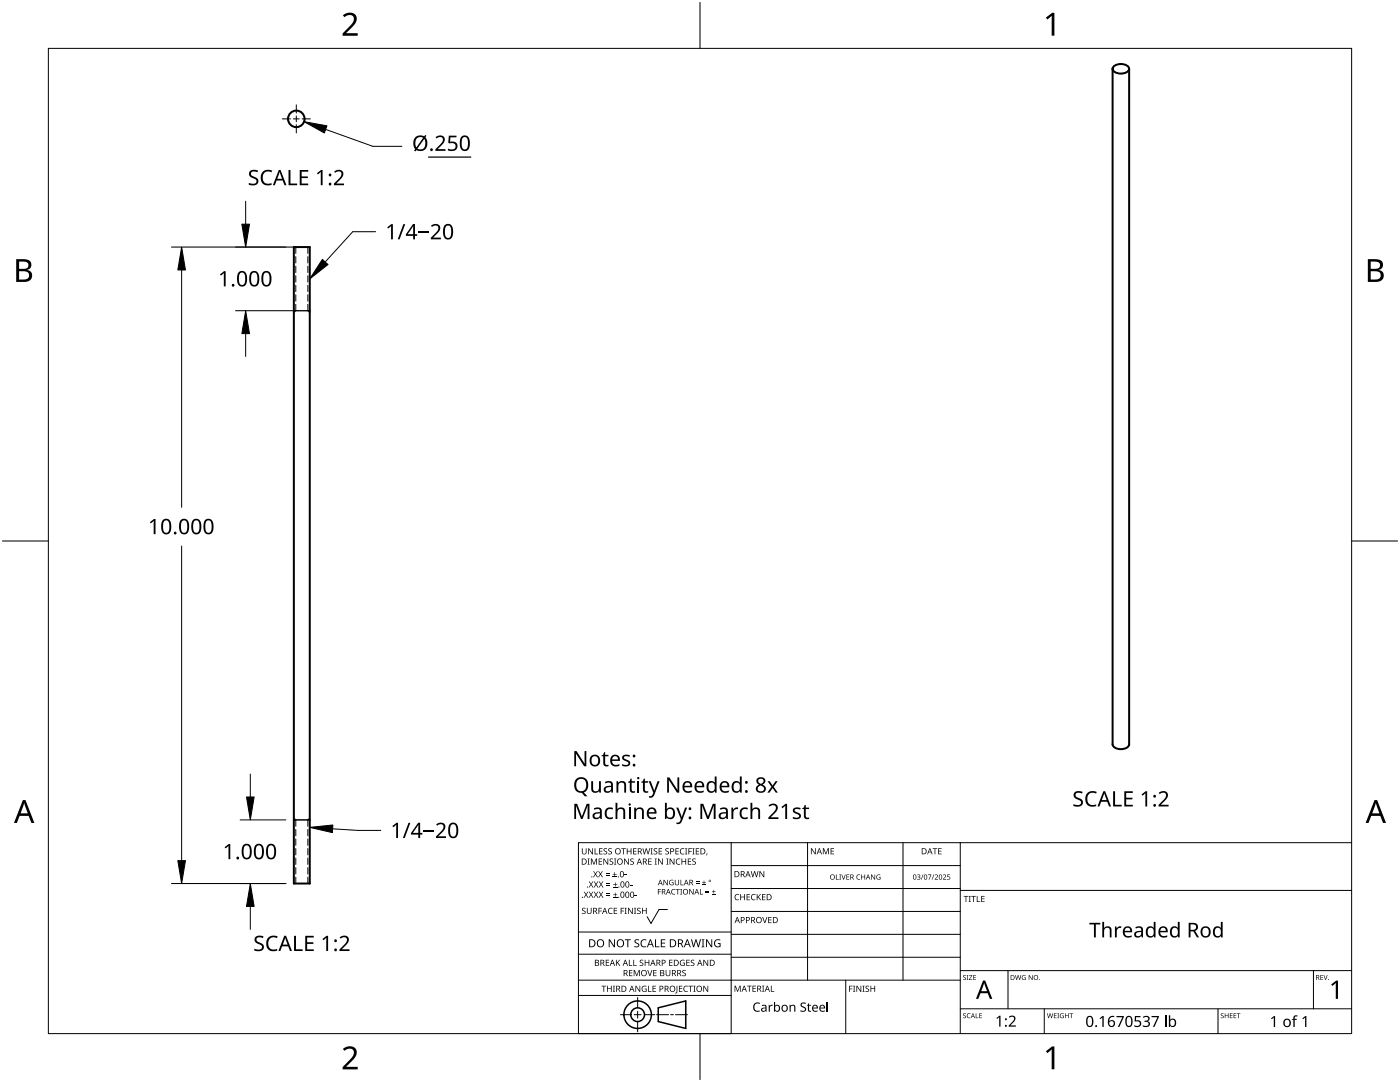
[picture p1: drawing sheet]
<svg xmlns="http://www.w3.org/2000/svg" width="279mm" height="216mm" viewBox="0 0 279 216" stroke-linecap="round" stroke-linejoin="round" font-family="sans-serif">
<g fill="none" stroke="#000" stroke-width=".4">
<path d="M222 13.7v134.8a1.82 1.82 0 0 0 2.7 .8l.6-.5v-.3v-134.8M222.4 13.2a2.32 2.32 0 0 1 2.9 .2 .78 .78 0 0 1-.6 1.1 2.24 2.24 0 0 1-2.6-.5l-.1-.3zM58.6 49.3h3.2v127h-3.2z"/>
<circle cx="59.1" cy="23.7" r="1.65"/>
</g>
<path d="M58.6 62h3.2M58.6 163.6h3.2" fill="none" stroke="#000" stroke-width=".2"/>
<g fill="none" stroke="#000" stroke-width=".2">
<path d="M59 49.3v1.3M59 51.2v1.3M59 53.1v1.3M59 55v1.3M59 56.9v1.3M59 58.8v1.3M61.4 49.3v1.3M61.4 51.2v1.3M61.4 53.1v1.3M61.4 55v1.3M61.4 56.9v1.3M61.4 58.8v1.3"/>
<path d="M59 60.7v1.3l-.4 .4M61.4 60.7v1.3l.4 .4M58.6 163.2l.4 .4v1.3M59 165.5v1.3M59 167.4v1.3M59 169.3v1.3M59 171.2v1.3M59 173.1v1.3M59 175v1.3M61.4 165.5v1.3M61.4 167.4v1.3M61.4 169.3v1.3"/>
<path d="M61.4 171.2v1.3M61.4 173.1v1.3M61.4 175v1.3M61.8 163.2l-.4 .4v1.3"/>
</g>
<path d="M58.6 62h3.2M58.6 163.6h3.2" fill="none" stroke="#000" stroke-width=".2"/>
<path d="M9.7 9.7h260v196.5h-260z" fill="none" stroke="#000" stroke-width=".2"/>
<path d="M139.7 .5v9.2M.5 108h9.2M269.7 108h9.2M139.7 206.2v9.2" fill="none" stroke="#000" stroke-width=".2"/>
<g fill="#000">
<path d="M68.4 3.1a1.64 1.64 0 0 1 2.8 .4 2.52 2.52 0 0 1-1.2 2.2l-.9 .9h2.3v.5h-3v-.4l1.2-1.2a1.95 1.95 0 0 0 .9-2.2 1.23 1.23 0 0 0-1.8 .1zM208.7 3.5l1.3-.9h.4v4.5h-.5v-4l-.9 .8zM68.4 209.3a1.64 1.64 0 0 1 2.8 .4 2.52 2.52 0 0 1-1.2 2.2l-.9 1h2.3v.5h-3v-.5l1.2-1.2a1.95 1.95 0 0 0 .9-2.1 1.23 1.23 0 0 0-1.8 .1zM208.7 209.8l1.3-1h.4v4.6h-.5v-4l-.9 .7z"/>
<path d="M3.2 51.7h1.3a1.28 1.28 0 0 1 1.7 1.3 1.04 1.04 0 0 1-.8 .9 1.23 1.23 0 0 1 1 1.5 1.23 1.23 0 0 1-1.6 .9h-1.6zM3.8 54.1v1.7h.9a.86 .86 0 0 0 1.1-.9 .86 .86 0 0 0-1.1-.8zM3.8 52.2v1.4h.8a.78 .78 0 0 0 1.1-.7 .78 .78 0 0 0-1.1-.7z"/>
<path d="M273 51.7h1.3a1.28 1.28 0 0 1 1.7 1.3 1.04 1.04 0 0 1-.9 .9 1.23 1.23 0 0 1 1 1.5 1.23 1.23 0 0 1-1.5 .9h-1.6zM273.6 54.1v1.7h.9a.86 .86 0 0 0 1.1-.9 .86 .86 0 0 0-1.2-.8zM273.6 52.2v1.4h.8a.78 .78 0 0 0 1-.7 .78 .78 0 0 0-1.1-.7z"/>
<path d="M4.6 159.6h.5l1.8 4.6h-.6l-.6-1.4h-1.8l-.5 1.4h-.6zM4.8 160.2l-.7 2.1h1.4z"/>
<path d="M274.3 159.6h.5l1.8 4.6h-.6l-.5-1.4h-1.8l-.6 1.4h-.6zM274.6 160.2l-.7 2.1h1.4z"/>
</g>
<g fill="none" stroke="#000" stroke-width=".2">
<path d="M145.9 168.1v38.1h-30.5v-38.1h154.3M145.9 172.7h45.7M145.9 177.3h45.7M161.2 168.1v27.5M180.2 168.1v27.5M191.6 168.1v38.1M191.6 177.7h78.1M115.4 198.6h30.5M115.4 195.6h76.2M115.4 190.4h30.5M115.4 186h30.5M127.3 199v2.1"/>
<path d="M133.2 181.5h-1.7l-1.6 2.8-.7-1.4M145.9 181.9h45.7M145.9 186.4h45.7M145.9 191h45.7M168.8 195.6v10.6M191.6 193.7h78.1M201.2 193.7v7.6M262.1 193.7v7.6M123.8 202.5h2.1M126.6 202.5h1.3M127.3 201.8v1.4M127.3 203.8v2.1"/>
<path d="M128.6 202.5h2.1M131 202.5h2.4M133.8 202.5h.6M134.8 202.5h2.4M191.6 201.3h78.1M208.4 201.3v4.9M243.1 201.3v4.9"/>
</g>
<g fill="#000">
<path d="M116.1 169.3h.2v.8a.32 .32 0 0 0 .3 .3 .32 .32 0 0 0 .3-.3v-.8h.2v.8a.47 .47 0 0 1-.5 .4 .47 .47 0 0 1-.5-.5zM116.5 177.9h.2l.3 .5 .3-.5h.1l-.4 .6 .4 .6h-.1l-.3-.5-.4 .5h-.1l.4-.6zM117.3 171.3h.4l-.1 .1v1l.1 .1h-.4l.1-.1v-1zM117.4 169.3h.2l.6 1v-1h.1v1.2h-.1l-.7-1v1h-.1zM117.5 177.9h.2l.3 .5 .3-.5h.1l-.4 .6 .4 .6h-.1l-.4-.5-.3 .5h-.1l.4-.6zM117.5 175.9h.2l.3 .5 .3-.5h.1l-.4 .6 .5 .6h-.2l-.3-.5-.4 .5h-.1l.4-.6zM117.9 171.3h.3l.3 1 .4-1h.2v1.2h-.1v-1l-.4 1h-.1l-.4-1v1h-.2zM118.7 169.3h.1v1h.6v.2h-.7zM118.4 173.8h.1l.3 .5 .3-.5h.2l-.4 .6 .4 .7h-.1l-.4-.6-.3 .6h-.1l.4-.7zM118.5 177.9h.2l.2 .5 .3-.5h.2l-.4 .6 .4 .6h-.1l-.4-.5-.3 .5h-.1l.4-.6zM118.5 175.9h.2l.3 .5 .3-.5h.1l-.4 .6 .4 .6h-.1l-.3-.5-.4 .5h-.1l.4-.6zM119.5 171.3h.7v.1h-.6v.4h.5v.2h-.5v.4h.6v.1h-.7z"/>
<path d="M119.6 169.3h.6v.1h-.5v.4h.5v.1h-.5v.4h.5v.2h-.6zM119.4 173.8h.1l.3 .5 .3-.5h.2l-.4 .6 .4 .7h-.1l-.4-.6-.3 .6h-.2l.5-.7zM119.5 177.9h.1l.3 .5 .3-.5h.2l-.4 .6 .4 .6h-.1l-.4-.5-.3 .5h-.1l.4-.6zM119.5 175.9h.2l.3 .5 .3-.5h.1l-.4 .6 .4 .6h-.1l-.4-.5-.3 .5h-.1l.4-.6zM120.9 174.6h.8v.1h-.8zM120.9 174.2h.8v.1h-.8zM121 178.7h.8v.1h-.8zM121 178.3h.8v.1h-.8zM121 176.6h.8v.1h-.8zM121 176.3h.8v.1h-.8zM120.5 169.4l.4-.1h.3l-.1 .1a.25 .25 0 0 0-.4-.1 .25 .25 0 0 0 0 .4 .4 .4 0 0 1 .5 .3 .4 .4 0 0 1-.3 .5 .4 .4 0 0 1-.5-.2h.2a.27 .27 0 0 0 .4-.1 .27 .27 0 0 0-.3-.3l-.2-.2zM120.4 171.3h.2l.6 1v-1h.2v1.2h-.2l-.6-1v1h-.2z"/>
<path d="M121.4 169.4l.5-.1h.2v.1a.25 .25 0 0 0-.4-.1 .25 .25 0 0 0 0 .4 .4 .4 0 0 1 .4 .3 .4 .4 0 0 1-.2 .5 .4 .4 0 0 1-.5-.2h.1a.27 .27 0 0 0 .5-.1 .27 .27 0 0 0-.4-.3l-.2-.2zM122.3 174.9h.8v.2h-.8zM122.4 179h.8v.1h-.8zM122.4 177h.8v.1h-.8zM121.7 171.4l.4-.1 .3 .1-.1 .1a.25 .25 0 0 0-.4-.1 .25 .25 0 0 0 0 .4 .4 .4 0 0 1 .5 .3 .4 .4 0 0 1-.3 .5 .4 .4 0 0 1-.5-.3l.2 .1a.27 .27 0 0 0 .4-.2 .27 .27 0 0 0-.3-.3l-.2-.2zM122.6 174h.1v.4h.4v.1h-.4v.4h-.1v-.4h-.3v-.1h.3zM122.7 178.1h.1v.4h.4v.1h-.4v.3h-.1v-.3h-.3v-.1h.3zM122.7 176.1h.2v.3h.3v.2h-.3v.3h-.2v-.3h-.3v-.2h.3zM122.5 171.3h.5l-.2 .1v1l.2 .1h-.5l.2-.1v-1zM124 169.3h.9v.1h-.4v1.1h-.1v-1.1h-.4zM124.7 174.5h.4v.2h-.4zM124.6 171.3h.1l.7 1v-1h.1v1.2h-.2l-.6-1v1h-.1z"/>
<path d="M125.7 176.6h.5v.1h-.5zM125.1 169.3h.1v.5h.7v-.5h.1v1.2h-.1v-.6h-.7v.6h-.1zM125.8 171.4l.5-.1 .2 .1v.1a.25 .25 0 0 0-.4-.1 .25 .25 0 0 0 0 .4 .4 .4 0 0 1 .4 .3 .4 .4 0 0 1-.2 .5 .4 .4 0 0 1-.5-.3l.1 .1a.27 .27 0 0 0 .5-.2 .27 .27 0 0 0-.4-.3l-.2-.2zM126.7 178.6h.4v.2h-.4zM126.4 169.3h.6v.1h-.5v.4h.5v.1h-.5v.4h.5v.2h-.6zM128.2 169.3h.2l.2 1 .3-1h.2l.2 1 .3-1h.1l-.3 1.2h-.1l-.3-1.1-.3 1.1h-.2zM129.4 171.3h.6v.1h-.5v.4h.5v.2h-.5v.4h.5v.1h-.6zM129.8 169.3h.5l-.2 .1v1l.2 .1h-.5l.2-.1v-1zM130.7 171.3h.4l-.1 .1v1l.1 .1h-.4l.1-.1v-1zM130.5 169.4l.4-.1h.3l-.1 .1a.25 .25 0 0 0-.4-.1 .25 .25 0 0 0 0 .4 .4 .4 0 0 1 .5 .3 .4 .4 0 0 1-.3 .5 .4 .4 0 0 1-.5-.2h.2a.27 .27 0 0 0 .4-.1 .27 .27 0 0 0-.3-.3l-.2-.2zM131.3 177.4h.6v.1h-.5v.4h.5v.1h-.5v.5h-.1zM131.4 169.3h.7v.1h-.5v.4h.5v.1h-.5v.4h.5v.2h-.7z"/>
<path d="M131.3 171.3h.2l.7 1-.1-1h.2v1.2h-.2l-.6-1v1h-.2zM132.4 175.6h.2l.6 .9v-.9h.1v1h-.2l-.6-.9v.9h-.1zM133 171.3h.4l-.1 .1v1l.1 .1h-.4l.1-.1v-1zM132.8 169.4l.4-.1h.3l-.1 .1a.25 .25 0 0 0-.3-.1 .25 .25 0 0 0 0 .4 .4 .4 0 0 1 .4 .3 .4 .4 0 0 1-.3 .5 .4 .4 0 0 1-.4-.2h.1a.27 .27 0 0 0 .5-.1 .27 .27 0 0 0-.4-.3l-.2-.2zM133.7 175.7l.5-.2 .2 .1v.1a.45 .45 0 0 0-.7 .4 .45 .45 0 0 0 .6 .4v-.3h-.2v-.1h.3v.5a.6 .6 0 0 1-.8-.1 .6 .6 0 0 1 .1-.8zM134.1 177.5l.4-.1h.3l-.1 .2a.44 .44 0 0 0-.6 .4 .44 .44 0 0 0 .6 .3 .52 .52 0 0 1-.7 0 .52 .52 0 0 1 .1-.8zM133.6 171.3h.2l.7 1v-1h.1v1.2h-.2l-.6-1v1h-.2zM134.9 177.4h.8v.1h-.4v1h-.1v-1h-.3zM135 171.5l.5-.2 .3 .1-.1 .1a.49 .49 0 0 0-.7 .4 .49 .49 0 0 0 .7 .5 .52 .52 0 0 1-.6 0 .52 .52 0 0 1-.2-.6zM134.8 169.3h.7v.1h-.6v.4h.5v.1h-.5v.4h.6v.2h-.7zM134.7 175.6h.1v.7a.28 .28 0 0 0 .3 .2 .28 .28 0 0 0 .3-.2v-.7h.1v.7a.42 .42 0 0 1-.4 .4 .42 .42 0 0 1-.4-.4zM135.8 175.6h.1v.9h.5v.1h-.6z"/>
<path d="M135.8 177.4h.3l-.1 .1v.9l.1 .1h-.3l.1-.1v-.9zM135.8 169.4l.5-.2 .3 .1-.1 .1a.49 .49 0 0 0-.7 .5 .49 .49 0 0 0 .8 .4 .52 .52 0 0 1-.7 .1 .52 .52 0 0 1-.2-.6zM136 171.3h.2v.5h.6v-.5h.1v1.2h-.1v-.5h-.6v.5h-.2zM136.7 169.3h.5l-.2 .1v1l.2 .1h-.5l.2-.1v-1zM137.4 169.3h.7v.1h-.6v.4h.5v.2h-.5v.5h-.1zM137.3 171.3h.6v.1h-.5v.4h.5v.2h-.5v.4h.5v.1h-.6zM137.6 177.4h.1l.6 .9v-.9h.1v1.1h-.1l-.6-.9v.9h-.1zM138.2 169.3h.4l-.1 .1v1l.1 .1h-.4l.1-.1v-1zM138.9 176.2h.7v.1h-.7zM138.9 175.9h.7v.1h-.7zM138.2 171.4l.4-.1 .3 .1-.1 .1a.25 .25 0 0 0-.4-.1 .25 .25 0 0 0 0 .4 .4 .4 0 0 1 .5 .3 .4 .4 0 0 1-.3 .5 .4 .4 0 0 1-.5-.3l.2 .1a.27 .27 0 0 0 .4-.2 .27 .27 0 0 0-.3-.3l-.2-.2zM138.9 169.3h.6v.1h-.5v.4h.5v.1h-.5v.4h.5v.2h-.6z"/>
<path d="M139.7 177.4h.1v1h.5v.1h-.6zM140.1 176.5h.8v.1h-.8zM140.4 175.7h.2v.3h.3v.2h-.3v.3h-.2v-.3h-.3v-.2h.3zM140.8 178h.7v.2h-.7zM140.8 177.7h.7v.1h-.7zM141 170.3h.2l-.3 .4zM142.1 178.4h.7v.1h-.7zM142.4 177.6h.1v.3h.3v.1h-.3v.3h-.1v-.3h-.3v-.1h.3zM146.8 178.6l.4-.2 .3 .1v.1a.49 .49 0 0 0-.7 .4 .49 .49 0 0 0 .7 .5 .52 .52 0 0 1-.7 0 .52 .52 0 0 1-.2-.6zM147.7 178.4h.2v.5h.6v-.5h.2v1.2h-.2v-.5h-.6v.5h-.2zM149 178.4h.7v.1h-.5v.4h.4v.2h-.4v.4h.5v.1h-.7zM150 178.6l.5-.2 .3 .1-.1 .1a.49 .49 0 0 0-.7 .4 .49 .49 0 0 0 .8 .5 .52 .52 0 0 1-.7 0 .52 .52 0 0 1-.2-.6z"/>
<path d="M149.8 173.8h.2l.2 1.1 .3-1.1h.2l.3 1.1 .2-1.1h.2l-.3 1.2h-.2l-.3-1-.3 1h-.1zM151 178.4h.2v.6l.5-.6h.2l-.5 .5 .5 .7h-.2l-.4-.6-.1 .6h-.2zM151.6 173.8h.1l.7 1v-1h.1v1.2h-.2l-.6-1v1h-.1zM152.1 178.4h.7v.1h-.6v.4h.5v.2h-.5v.4h.6v.1h-.7zM161.8 169.3h.2l.7 1v-1h.1v1.2h-.2l-.6-1v1h-.2zM164.2 169.3h.2l.4 .9 .4-.9h.2v1.2h-.1v-1.1l-.4 1.1h-.1l-.4-1.1v1.1h-.2zM165.8 169.3h.6v.1h-.5v.4h.5v.1h-.5v.4h.5v.2h-.6zM166.8 174.5h.2v.9h.4v.1h-.6zM167.5 174.5h.4l-.2 .1v.8l.2 .1h-.4l.1-.1v-.8zM167.9 174.5h.2l.2 .9 .3-.9h.2l-.4 1h-.1zM168.9 174.5h.6v.1h-.5v.3h.5v.1h-.5v.4h.5v.1h-.6zM171 174.6l.4-.1h.3l-.1 .2a.41 .41 0 0 0-.6 .3 .41 .41 0 0 0 .6 .4 .48 .48 0 0 1-.6-.1 .48 .48 0 0 1 0-.7z"/>
<path d="M171.9 174.5h.1v.4h.5v-.4h.2v1h-.2v-.5h-.5v.5h-.1zM173.8 174.5h.2l.5 .8v-.8h.2v1h-.2l-.5-.8v.8h-.2zM175 174.6l.5-.1h.2v.2a.42 .42 0 0 0-.7 .3 .42 .42 0 0 0 .6 .4v-.3h-.2v-.1h.3v.5a.56 .56 0 0 1-.7-.1 .56 .56 0 0 1 0-.8zM183 174.6a.32 .32 0 0 1 .5-.1 .32 .32 0 0 1 0 .5h-.1a.32 .32 0 0 1 .3 .4 .32 .32 0 0 1-.5 .1l-.2-.1a.26 .26 0 0 0 .4 .1 .26 .26 0 0 0 0-.4l-.2-.2a.23 .23 0 0 0 .3 0 .23 .23 0 0 0-.1-.4 .23 .23 0 0 0-.3 .2zM184.2 174.5h.1l-.4 1h-.1zM185.2 174.5h.7l-.4 1h-.2l.4-.9h-.5zM186.3 174.5h.2l-.4 1h-.1zM186.1 169.3h.9v.1h-.3v1.1h-.2v-1.1h-.4zM186.5 174.6a.37 .37 0 0 1 .6 0 .37 .37 0 0 1-.2 .6l-.2 .2h.5v.1h-.7l.3-.4a.27 .27 0 0 0 .3-.3 .27 .27 0 0 0-.4-.2zM187.2 169.3h.7v.1h-.5v.4h.5v.1h-.5v.4h.5v.2h-.7zM188.2 174.6a.37 .37 0 0 1 .6 0 .37 .37 0 0 1-.3 .6l-.2 .2h.5v.1h-.6l.2-.4a.27 .27 0 0 0 .3-.3 .27 .27 0 0 0-.4-.2zM189.1 174.5h.5v.1h-.4v.3a.34 .34 0 0 1 .4 .2 .34 .34 0 0 1-.1 .4 .34 .34 0 0 1-.5-.1 .27 .27 0 0 0 .4 .1 .27 .27 0 0 0 .1-.4 .27 .27 0 0 0-.4-.1z"/>
<path d="M192.3 178.8h.9v.1h-.3v1.1h-.2v-1.1h-.4zM193.3 178.8h.5l-.2 .1v1l.2 .1h-.5l.2-.1v-1zM193.8 178.8h1v.1h-.4v1.1h-.2v-1.1h-.4zM194.9 178.8h.2v1.1h.5v.1h-.7zM195.8 178.8h.7v.1h-.5v.4h.5v.1h-.5v.5h.5v.1h-.7zM116.2 181.3l.4-.2 .3 .1-.1 .1a.25 .25 0 0 0-.4-.1 .25 .25 0 0 0 0 .4 .4 .4 0 0 1 .5 .3 .4 .4 0 0 1-.3 .5 .4 .4 0 0 1-.5-.2h.2a.27 .27 0 0 0 .4-.1 .27 .27 0 0 0-.3-.3l-.2-.2zM117.1 181.1h.2v.8a.32 .32 0 0 0 .3 .3 .32 .32 0 0 0 .3-.3v-.8h.2v.8a.47 .47 0 0 1-.5 .5 .47 .47 0 0 1-.5-.5zM119.4 181.1h.7v.2h-.5v.4h.5v.1h-.5v.6h-.2zM120 196.7h1v.1h-.4v1.1h-.2v-1.1h-.4zM120.9 191.5h.7v.1h-.6v.4h.5v.2h-.5v.4h.6v.1h-.7zM121.5 181.3l.4-.2 .4 .1-.1 .1a.49 .49 0 0 0-.7 .5 .49 .49 0 0 0 .7 .4 .52 .52 0 0 1-.6 .1 .52 .52 0 0 1-.3-.6zM121.1 196.7h.2v.5h.6v-.5h.2v1.2h-.2v-.6h-.6v.6h-.2z"/>
<path d="M121.5 187.4h.2l.9 1.3v-1.3h.1v1.6h-.2l-.8-1.3v1.3h-.2zM122.3 196.7h.4l-.1 .1v1l.1 .1h-.4l.2-.1v-1zM122.5 181.1h.7v.2h-.6v.4h.5v.1h-.5v.4h.6v.2h-.7zM122.9 191.5h.2v.6l.5-.6h.2l-.5 .5 .5 .7h-.2l-.4-.6-.1 .6h-.2zM123.9 181.1h.6v.2h-.5v.4h.5v.1h-.5v.6h-.1zM124.7 181.1h.4l-.2 .2v.9l.2 .2h-.4l.1-.2v-.9zM124.7 187.4h1.2v.2h-.5v1.4h-.2v-1.4h-.5zM125.5 191.5h.2v1.1h.5v.1h-.7zM125.5 193.6h.7v.1h-.5v.4h.5v.1h-.5v.4h.5v.2h-.7zM125.3 181.1h.2l.7 1.1-.1-1.1h.2v1.3h-.2l-.6-1v1h-.2zM126.4 191.5h.1v1.1h.6v.1h-.7zM126.5 181.1h.5l-.2 .2v.9l.2 .2h-.5l.2-.2v-.9z"/>
<path d="M126.5 193.6h.2l.4 1 .4-1h.2v1.2h-.2v-1.1l-.4 1.1h-.1l-.4-1.1v1.1h-.1zM126.7 187.6l.3-.2 .6 .1-.2 .1a.33 .33 0 0 0-.6 .2 .33 .33 0 0 0 .4 .4 .47 .47 0 0 1 .4 .6 .47 .47 0 0 1-.7 .2h-.3v-.2h.2a.35 .35 0 0 0 .6-.2 .35 .35 0 0 0-.5-.4l-.3-.2zM126.8 196.7h.2l.6 1v-1h.2v1.2h-.2l-.7-1 .1 1h-.2zM127.2 181.3l.4-.2 .3 .1-.1 .1a.25 .25 0 0 0-.4-.1 .25 .25 0 0 0 0 .4 .4 .4 0 0 1 .5 .3 .4 .4 0 0 1-.3 .5 .4 .4 0 0 1-.5-.2h.2a.27 .27 0 0 0 .4-.1 .27 .27 0 0 0-.3-.3l-.2-.2zM127.7 191.6l.4-.1 .3 .1-.1 .1a.25 .25 0 0 0-.3-.1 .25 .25 0 0 0 0 .4 .4 .4 0 0 1 .4 .3 .4 .4 0 0 1-.3 .5 .4 .4 0 0 1-.4-.3l.1 .1a.27 .27 0 0 0 .5-.2 .27 .27 0 0 0-.4-.3l-.2-.2zM128 187.6l.6-.2 .4 .1-.1 .2a.63 .63 0 0 0-.9 .5 .63 .63 0 0 0 1 .6v.2a.83 .83 0 0 1-1.1-.3 .83 .83 0 0 1 .1-1.1zM128.2 196.8l.6-.1 .2 .1v.1a.5 .5 0 0 0-.8 .4 .5 .5 0 0 0 .7 .5v-.4h-.3v-.1h.4v.6a.66 .66 0 0 1-.8-.2 .66 .66 0 0 1 0-.9zM128.1 181.1h.2v.6h.6v-.6h.2v1.3h-.2v-.6h-.6v.6h-.2zM129.2 193.6h.1l.4 1 .3-1h.2l-.4 1.2h-.2zM129.3 196.7h.2v1.1h.5v.1h-.7zM128.7 191.5h.1v.5h.6v-.5h.2v1.2h-.2v-.5h-.6v.5h-.1zM130.7 187.4h.2v1.4h.7v.2h-.9z"/>
<path d="M130.2 196.7h.7v.1h-.5v.4h.5v.1h-.5v.5h.5v.1h-.7zM130.4 193.6h.6v.1h-.5v.4h.5v.1h-.5v.4h.5v.2h-.6zM131.9 187.4h.9v.2h-.7v.5h.6v.2h-.6v.5h.7v.2h-.9zM132.8 193.6h.2v.7a.32 .32 0 0 0 .3 .4 .32 .32 0 0 0 .3-.4v-.7h.2v.7a.47 .47 0 0 1-.5 .5 .47 .47 0 0 1-.5-.5zM133.5 191.5h.7v.1h-.5v.4h.5v.2h-.5v.4h.5v.1h-.7zM135 196.7h.2v1.3l-.1 .2h-.3l-.1-.1 .3-.2zM135.5 196.7h.7v.1h-.5v.4h.4v.1h-.4v.5h.5v.1h-.7zM135.8 191.7l.5-.2 .4 .1-.1 .1a.5 .5 0 0 0-.8 .4 .5 .5 0 0 0 .7 .5v-.4h-.2v-.1h.4v.6a.66 .66 0 0 1-.9-.1 .66 .66 0 0 1 0-.9zM136.2 193.7l.4-.2 .3 .1-.1 .1a.25 .25 0 0 0-.4-.1 .25 .25 0 0 0 0 .4 .4 .4 0 0 1 .5 .3 .4 .4 0 0 1-.3 .5 .4 .4 0 0 1-.5-.2h.2a.27 .27 0 0 0 .5-.1 .27 .27 0 0 0-.4-.3l-.2-.2zM136.5 196.8l.5-.1 .3 .1-.1 .1a.49 .49 0 0 0-.7 .4 .49 .49 0 0 0 .8 .4 .52 .52 0 0 1-.7 .1 .52 .52 0 0 1-.2-.6zM137 191.5h.6v.1h-.5v.4h.5v.2h-.5v.4h.5v.1h-.6zM137.4 196.7h.9v.1h-.4v1.1h-.1v-1.1h-.4z"/>
<path d="M137.9 191.6l.4-.1 .3 .1-.1 .1a.25 .25 0 0 0-.4-.1 .25 .25 0 0 0 0 .4 .4 .4 0 0 1 .5 .3 .4 .4 0 0 1-.3 .5 .4 .4 0 0 1-.5-.3l.2 .1a.27 .27 0 0 0 .4-.2 .27 .27 0 0 0-.3-.3l-.2-.2zM138.4 196.7h.4l-.1 .1v1l.1 .1h-.4l.1-.1v-1zM137.9 187.4h.2l.3 1.4 .4-1.4h.2l.4 1.4 .3-1.4h.2l-.4 1.6h-.2l-.4-1.3-.4 1.3h-.2zM140 187.4h.6l-.2 .2v1.3l.2 .1h-.6l.2-.1v-1.3zM140.4 196.7h.1l.7 1v-1h.1v1.2h-.1l-.7-1v1h-.1zM140.4 191.5h.2l.6 1v-1h.1v1.2h-.1l-.7-1v1h-.1zM140.9 187.4h.2l.9 1.3v-1.3h.1v1.6h-.2l-.8-1.3v1.3h-.2zM142.7 187.6l.7-.2 .4 .1-.1 .2a.65 .65 0 0 0-1 .5 .65 .65 0 0 0 .9 .6v-.4h-.3v-.2h.5v.7a.86 .86 0 0 1-1.1-.1 .86 .86 0 0 1 0-1.2zM146.6 196.7h.2l.4 1 .4-1h.2v1.2h-.1v-1.1l-.4 1.1h-.2l-.4-1.1v1.1h-.1zM149.1 196.7h.9v.1h-.4v1.1h-.1v-1.1h-.4zM150.2 196.7h.7v.1h-.6v.4h.5v.1h-.5v.5h.6v.1h-.7zM152.1 183h.2l.3 1 .4-1h.1l-.4 1.2h-.1z"/>
<path d="M152.1 196.7h.4l-.1 .1v1l.1 .1h-.4l.1-.1v-1zM153.8 196.7h.2v1.1h.5v.1h-.7zM153.3 183h.7v.1h-.5v.4h.5v.1h-.5v.5h.5v.1h-.7zM169.5 196.7h.6v.1h-.5v.5h.5v.1h-.5v.5h-.1zM170.2 196.7h.5l-.2 .1v1l.2 .1h-.5l.2-.1v-1zM170.9 196.7h.2l.6 1v-1h.2v1.2h-.2l-.6-1v1h-.2zM172.1 196.7h.5l-.2 .1v1l.2 .1h-.5l.2-.1v-1zM172.8 196.8l.4-.1h.2v.2a.25 .25 0 0 0-.4-.1 .25 .25 0 0 0 0 .4 .4 .4 0 0 1 .5 .3 .4 .4 0 0 1-.3 .4 .4 .4 0 0 1-.5-.2l.2 .1a.27 .27 0 0 0 .4-.2 .27 .27 0 0 0-.3-.3l-.3-.2zM173.7 196.7h.2v.5h.6v-.5h.2v1.2h-.2v-.6h-.6v.6h-.2zM192.2 194.7l.4-.1h.2l-.1 .1a.24 .24 0 0 0-.3 0 .24 .24 0 0 0-.1 .3 .24 .24 0 0 0 .4 .1 .31 .31 0 0 1 0 .4 .31 .31 0 0 1-.5-.1 .24 .24 0 0 0 .3 .1 .24 .24 0 0 0 .1-.3l-.4-.3zM192.9 194.6h.4l-.1 .1v.7l.1 .1h-.4l.1-.1v-.7zM193.4 194.6h.6l-.5 .8h.6v.1h-.7l.5-.8h-.5z"/>
<path d="M194.2 194.6h.6v.1h-.4v.3h.4v.1h-.4v.3h.4v.1h-.6zM202.6 194.6h.1l.2 .8 .2-.8h.2l.2 .8 .2-.8h.1l-.2 .9h-.2l-.2-.8-.2 .8h-.2zM204 194.7l.4-.1h.3l-.1 .1a.4 .4 0 0 0-.6 .4 .4 .4 0 0 0 .6 .3v-.3l-.2-.1h.3v.5a.53 .53 0 0 1-.7-.1 .53 .53 0 0 1 0-.7zM205.3 194.6h.1l.6 .8v-.8h.1v.9h-.2l-.5-.8v.8h-.1zM217.4 184.1h2.2v.4h-.9v2.6h-.4v-2.6h-.9zM220 184h.3v1.2a.84 .84 0 0 1 .9-.3 .84 .84 0 0 1 .6 .7v1.5h-.3v-1.4a.59 .59 0 0 0-.7-.6 .59 .59 0 0 0-.5 .8v1.2h-.3zM222.5 184.9h.3l.1 .4 .3-.4 .6-.1-.1 .4h-.4l-.3 .3-.1 1.6h-.4zM263.5 194.6h.6v.1h-.5v.3h.4v.1h-.4v.3h.5v.1h-.6zM264.1 194.6h.2l.2 .8 .3-.8h.2l-.4 .9h-.1zM265.7 196.4l1-.7h.3v3.6h-.4v-3.2l-.7 .6zM150.5 200.3l.7-.3 .5 .1-.1 .2a.73 .73 0 0 0-1.1 .7 .73 .73 0 0 0 1.1 .6v.2a.95 .95 0 0 1-1.2-.3 .95 .95 0 0 1 .1-1.2zM153.4 200.5h.2v.3l.3-.3h.3v.2h-.3l-.2 .2-.1 1h-.2z"/>
<path d="M157.6 200.5h.2v.2a.52 .52 0 0 1 .6-.2 .52 .52 0 0 1 .3 .5v.9h-.2v-.9a.37 .37 0 0 0-.4-.3 .37 .37 0 0 0-.3 .5v.7h-.2zM159.8 200.2l.4-.2 .6 .1v.2l-.3-.1a.34 .34 0 0 0-.5 .2 .34 .34 0 0 0 .4 .5 .55 .55 0 0 1 .5 .7 .55 .55 0 0 1-.8 .3l-.4-.1v-.2l.4 .1a.36 .36 0 0 0 .6-.3 .36 .36 0 0 0-.5-.4l-.4-.3zM161.3 200.2h.2v.3h.4v.2h-.4v.8l.1 .2h.3a.33 .33 0 0 1-.4 .2 .33 .33 0 0 1-.3-.4v-.8l-.2-.1 .2-.1zM165 199.9h.2v2h-.2zM192.2 202.3l.4-.1h.2l-.1 .1a.24 .24 0 0 0-.3 0 .24 .24 0 0 0-.1 .3 .24 .24 0 0 0 .4 .1 .31 .31 0 0 1 0 .5 .31 .31 0 0 1-.5-.2 .24 .24 0 0 0 .3 .1 .24 .24 0 0 0 .1-.3l-.4-.2zM193.1 202.3l.3-.1h.3l-.1 .1a.39 .39 0 0 0-.5 .4 .39 .39 0 0 0 .5 .3 .46 .46 0 0 1-.6 0 .46 .46 0 0 1 .1-.7zM194.7 202.2h.1v.8h.5v.2h-.6zM195.4 202.2h.6v.1h-.4v.3h.4v.1h-.4v.4h.4v.1h-.6zM198.9 203.1l.5-.4h.3v2.2h-.3v-1.9l-.4 .3zM201.3 202.9a.76 .76 0 0 1 1.2 0 .76 .76 0 0 1-.3 1.1l-.6 .6h1.1v.3h-1.4v-.3l.8-.8a.52 .52 0 0 0 .2-.8 .52 .52 0 0 0-.8 .1zM209 202.2h.1l.2 .8 .2-.8h.1l.3 .8 .2-.8h.1l-.3 1h-.1l-.2-.9-.3 .9h-.1zM210.3 202.2h.6v.1h-.4v.3h.3v.1h-.3v.4h.4v.1h-.6z"/>
<path d="M211 202.2h.4l-.2 .1v.8l.2 .1h-.4l.1-.1v-.8zM211.6 202.3l.7-.1-.1 .1a.4 .4 0 0 0-.6 .4 .4 .4 0 0 0 .6 .3v-.2l-.2-.2h.3v.5a.53 .53 0 0 1-.7-.1 .53 .53 0 0 1 0-.7zM212.5 202.2h.2v.4h.5v-.4h.1v1h-.1v-.5h-.5v.5h-.2zM213.4 202.2h.8v.1h-.3v.9h-.2v-.9h-.3zM219.4 203.2l.6-.5h.3v2.2h-.3v-1.9l-.4 .4zM222.8 202.7h1.5l-.9 2.2h-.3l.9-1.9h-1.2zM226.5 202.7h1.1v.3h-.9v.6a.75 .75 0 0 1 1.1 .7 .75 .75 0 0 1-1.2 .6l-.2-.1v-.2l.2 .1a.51 .51 0 0 0 .9-.4 .51 .51 0 0 0-.7-.5h-.4zM228.1 202.9a.73 .73 0 0 1 .8-.3 .73 .73 0 0 1 .5 .8l-.4 .4a.62 .62 0 0 1 .5 .7 .62 .62 0 0 1-.8 .4l-.6-.1v-.2l.3 .1a.49 .49 0 0 0 .6 0 .49 .49 0 0 0 .1-.7l-.7-.1v-.2a.46 .46 0 0 0 .6-.1 .46 .46 0 0 0 0-.6l-.4-.1-.4 .2zM229.8 202.7h1.5l-.9 2.2h-.3l.9-1.9h-1.2zM243.7 202.3l.3-.1h.2v.1a.24 .24 0 0 0-.3 0 .24 .24 0 0 0-.1 .3 .24 .24 0 0 0 .3 .1 .31 .31 0 0 1 0 .5 .31 .31 0 0 1-.5-.2 .24 .24 0 0 0 .4 .1 .24 .24 0 0 0 0-.3l-.3-.2zM244.4 202.2h.2v.4h.5v-.4h.1v1h-.1v-.5h-.5v.5h-.2zM245.4 202.2h.6v.1h-.4v.3h.4v.1h-.4v.4h.4v.1h-.6z"/>
<path d="M246.2 202.2h.5v.1h-.4v.3h.4v.1h-.4v.4h.4v.1h-.5zM246.8 202.2h.8v.1h-.3v.9h-.2v-.9h-.3zM253.7 203.2l.6-.5h.2v2.2h-.3v-1.9l-.4 .4zM258.2 202.7l.3-.1h.5l-.1 .3-.4-.1-.1 .2v.3h.4v.2h-.4v1.4h-.3v-1.4h-.3l.3-.2zM259.9 203.2l.6-.5h.2v2.2h-.2v-1.9l-.5 .4z"/>
<path d="M116.1 171.3h.4a.61 .61 0 0 1 .6 .6 .61 .61 0 0 1-.6 .6h-.4zM116.3 171.4v1h.1a.48 .48 0 0 0 .5-.5 .48 .48 0 0 0-.4-.5z"/>
<path d="M122.7 169.9a.61 .61 0 0 1 1.2 0 .61 .61 0 0 1-1.2 0zM122.9 169.9a.45 .45 0 0 0 .9 0 .45 .45 0 0 0-.9 0z"/>
<path d="M123.1 171.9a.61 .61 0 0 1 1.2 0 .61 .61 0 0 1-1.2 0zM123.3 171.9a.45 .45 0 0 0 .9 0 .45 .45 0 0 0-.9 0z"/>
<path d="M123.9 173.9a.5 .5 0 0 1 .6 .1 .5 .5 0 0 1 0 .7 .44 .44 0 0 1-.6 .3 .44 .44 0 0 1-.2-.6zM123.9 174a.48 .48 0 0 0-.1 .6 .48 .48 0 0 0 .5 .3v-.8l-.1-.1z"/>
<path d="M124 178a.5 .5 0 0 1 .6 .1 .5 .5 0 0 1 0 .6 .44 .44 0 0 1-.6 .4 .44 .44 0 0 1-.2-.6zM124.1 178.1a.48 .48 0 0 0-.2 .6 .48 .48 0 0 0 .5 .3v-.8l-.1-.2z"/>
<path d="M124 176a.5 .5 0 0 1 .6 .1 .5 .5 0 0 1 0 .6 .44 .44 0 0 1-.6 .4 .44 .44 0 0 1-.2-.7zM124.1 176.1a.48 .48 0 0 0-.2 .5 .48 .48 0 0 0 .5 .3v-.7l-.1-.2z"/>
<path d="M124.9 178a.5 .5 0 0 1 .7 .1 .5 .5 0 0 1 0 .6 .44 .44 0 0 1-.6 .4 .44 .44 0 0 1-.2-.6zM125 178.1a.48 .48 0 0 0-.1 .6 .48 .48 0 0 0 .4 .3l.1-.8-.2-.2z"/>
<path d="M124.9 176a.5 .5 0 0 1 .7 .1 .5 .5 0 0 1 0 .6 .44 .44 0 0 1-.6 .4 .44 .44 0 0 1-.2-.7zM125 176.1a.48 .48 0 0 0-.1 .5 .48 .48 0 0 0 .5 .3v-.7l-.1-.2z"/>
<path d="M125.9 178a.5 .5 0 0 1 .6 .1 .5 .5 0 0 1 0 .6 .44 .44 0 0 1-.5 .4 .44 .44 0 0 1-.2-.6zM126 178.1a.48 .48 0 0 0-.2 .6 .48 .48 0 0 0 .5 .3l.1-.8-.2-.2z"/>
<path d="M127.3 169.3h.3a.35 .35 0 0 1 .5 .2 .35 .35 0 0 1-.3 .4l.4 .6h-.2l-.3-.5h-.3v.5h-.1zM127.4 169.4v.4h.2a.23 .23 0 0 0 .3-.2 .23 .23 0 0 0-.3-.2z"/>
<path d="M127.5 171.3h.2l.4 1.2h-.1l-.2-.4h-.4l-.2 .4h-.1zM127.6 171.5l-.2 .5h.4z"/>
<path d="M128.3 171.3h.3a.35 .35 0 0 1 .5 .2 .35 .35 0 0 1-.3 .5l.4 .5h-.2l-.3-.5h-.2v.5h-.2zM128.5 171.4v.5h.1a.23 .23 0 0 0 .3-.2 .23 .23 0 0 0-.3-.3z"/>
<path d="M131.7 175.5h.1l.5 1.1h-.2l-.1-.3h-.4l-.2 .3h-.1zM131.8 175.7l-.2 .5h.3z"/>
<path d="M132.1 177.4h.3a.31 .31 0 0 1 .4 .2 .31 .31 0 0 1-.2 .4l.3 .5h-.2l-.3-.5h-.2v.5h-.1zM132.2 177.5v.4h.2a.21 .21 0 0 0 .2-.2 .21 .21 0 0 0-.2-.2z"/>
<path d="M133.3 177.4h.1l.5 1.1h-.2l-.1-.4h-.4l-.2 .4h-.1zM133.4 177.5l-.2 .5h.4z"/>
<path d="M133.8 169.3h.3a.41 .41 0 0 1 .4 .5 .41 .41 0 0 1-.6 .2v.5h-.1zM133.9 169.4v.5a.29 .29 0 0 0 .5-.3 .29 .29 0 0 0-.5-.2z"/>
<path d="M136.9 175.5h.1l.4 1.1h-.1l-.1-.3h-.5l-.1 .3h-.1zM137 175.7l-.2 .5h.3z"/>
<path d="M136.2 177.9a.55 .55 0 0 1 1.1 0 .55 .55 0 0 1-1.1 0zM136.4 177.9a.45 .45 0 0 0 .9 0 .45 .45 0 0 0-.9 0z"/>
<path d="M137.6 175.6h.3a.31 .31 0 0 1 .4 .2 .31 .31 0 0 1-.2 .4l.3 .4h-.2l-.3-.4h-.2v.4h-.1zM137.7 175.7v.4h.2a.21 .21 0 0 0 .2-.2 .21 .21 0 0 0-.2-.2z"/>
<path d="M139 177.4h.1l.4 1.1h-.1l-.1-.4h-.5l-.1 .4h-.1zM139.1 177.5l-.2 .5h.3z"/>
<path d="M139.8 169.3h.4a.61 .61 0 0 1 .6 .6 .61 .61 0 0 1-.7 .6h-.3zM140 169.4v.9h.1a.48 .48 0 0 0 .5-.4 .48 .48 0 0 0-.4-.5z"/>
<path d="M141.4 175.8a.25 .25 0 0 1 .5 0 .25 .25 0 0 1-.5 0zM141.5 175.8a.15 .15 0 0 0 .3 0 .15 .15 0 0 0-.3 0z"/>
<path d="M146.6 173.8h.4a.61 .61 0 0 1 .6 .6 .61 .61 0 0 1-.7 .6h-.3zM146.7 174v.9h.2a.48 .48 0 0 0 .5-.5 .48 .48 0 0 0-.5-.4z"/>
<path d="M147.8 173.8h.4a.35 .35 0 0 1 .4 .3 .35 .35 0 0 1-.2 .4l.3 .5h-.2l-.3-.5h-.2v.5h-.2zM148 174v.4h.2a.23 .23 0 0 0 .3-.2 .23 .23 0 0 0-.3-.2z"/>
<path d="M149.2 173.8h.1l.5 1.2h-.1l-.2-.3h-.5l-.1 .3h-.2zM149.3 174l-.2 .5h.4z"/>
<path d="M153 178.4h.4a.61 .61 0 0 1 .6 .6 .61 .61 0 0 1-.6 .6h-.4zM153.2 178.5v1h.1a.48 .48 0 0 0 .5-.5 .48 .48 0 0 0-.4-.5z"/>
<path d="M163.4 169.2h.2l.5 1.3h-.2l-.2-.4h-.4l-.2 .4h-.1zM163.5 169.4l-.2 .6h.4z"/>
<path d="M165.6 175a.51 .51 0 0 1 1 0 .51 .51 0 0 1-1 0zM165.8 175a.38 .38 0 0 0 .7 0 .38 .38 0 0 0-.7 0z"/>
<path d="M169.7 174.5h.3a.29 .29 0 0 1 .4 .2 .29 .29 0 0 1-.2 .4l.2 .4h-.1l-.3-.4h-.2v.4h-.1zM169.8 174.6v.4h.2a.2 .2 0 0 0 .2-.2 .2 .2 0 0 0-.2-.2z"/>
<path d="M173.2 174.5h.1l.4 1h-.1l-.2-.3h-.4l-.1 .3h-.1zM173.2 174.6l-.1 .5h.3z"/>
<path d="M182.3 174.6h.4l.2 .5a.38 .38 0 0 1-.5 .4 .38 .38 0 0 1-.2-.6zM182.4 174.6v.1a.39 .39 0 0 0-.1 .4 .39 .39 0 0 0 .4 .3 .4 .4 0 0 0 .1-.5 .4 .4 0 0 0-.4-.3z"/>
<path d="M184 169.3h.3a.61 .61 0 0 1 .6 .6 .61 .61 0 0 1-.6 .6h-.3zM184.1 169.4v.9h.2a.48 .48 0 0 0 .5-.4 .48 .48 0 0 0-.5-.5z"/>
<path d="M184.5 174.6h.4l.1 .5a.38 .38 0 0 1-.4 .4 .38 .38 0 0 1-.2-.6zM184.6 174.6l-.1 .1a.39 .39 0 0 0 0 .4 .39 .39 0 0 0 .3 .3 .4 .4 0 0 0 .2-.5 .4 .4 0 0 0-.4-.3z"/>
<path d="M185.5 169.2h.1l.5 1.3h-.1l-.2-.4h-.5l-.1 .4h-.2zM185.6 169.4l-.2 .6h.4z"/>
<path d="M187.5 174.6h.4l.1 .5a.38 .38 0 0 1-.4 .4 .38 .38 0 0 1-.2-.6zM187.6 174.6l-.1 .1a.39 .39 0 0 0-.1 .4 .39 .39 0 0 0 .4 .3 .4 .4 0 0 0 .2-.5 .4 .4 0 0 0-.4-.3z"/>
<path d="M118.4 181.1h.3a.35 .35 0 0 1 .4 .3 .35 .35 0 0 1-.2 .4l.3 .6h-.1l-.3-.5h-.3v.5h-.1zM118.5 181.3v.4h.2a.23 .23 0 0 0 .3-.2 .23 .23 0 0 0-.3-.2z"/>
<path d="M118.7 191.5h.4a.31 .31 0 0 1 .4 .2 .31 .31 0 0 1-.2 .4 .33 .33 0 0 1 .3 .4 .33 .33 0 0 1-.4 .2h-.5zM118.9 192.2v.4h.2a.23 .23 0 0 0 .3-.2 .23 .23 0 0 0-.3-.2zM118.9 191.6v.4h.2a.21 .21 0 0 0 .3-.2 .21 .21 0 0 0-.3-.2z"/>
<path d="M117.6 187.4h.5a.79 .79 0 0 1 .7 .8 .79 .79 0 0 1-.8 .8h-.4zM117.8 187.6v1.2h.2a.62 .62 0 0 0 .6-.6 .62 .62 0 0 0-.6-.6z"/>
<path d="M119.8 191.5h.4a.35 .35 0 0 1 .4 .3 .35 .35 0 0 1-.2 .4l.3 .5h-.2l-.3-.5h-.2v.5h-.2zM120 191.6v.5h.2a.23 .23 0 0 0 .3-.2 .23 .23 0 0 0-.3-.3z"/>
<path d="M119.3 187.6a.77 .77 0 0 1 1.1 .1 .77 .77 0 0 1-.2 1.1 .77 .77 0 0 1-1-.2l-.1-.6zM119.5 187.7a.63 .63 0 0 0-.2 .8 .63 .63 0 0 0 .8 .3 .63 .63 0 0 0 .2-.9 .63 .63 0 0 0-.8-.2z"/>
<path d="M120.6 181.1h.2l.4 1.3h-.1l-.2-.4h-.4l-.2 .4h-.1zM120.7 181.3l-.2 .6h.4z"/>
<path d="M122.1 191.5h.2l.5 1.2h-.2l-.1-.3h-.5l-.2 .3h-.1zM122.2 191.7l-.2 .5h.4z"/>
<path d="M123 196.7h.3a.35 .35 0 0 1 .4 .2 .35 .35 0 0 1-.2 .5l.3 .5h-.1l-.3-.5h-.3v.5h-.1zM123.1 196.8v.5h.2a.23 .23 0 0 0 .3-.3 .23 .23 0 0 0-.3-.2z"/>
<path d="M123.3 187.6a.77 .77 0 0 1 1.1 .1 .77 .77 0 0 1-.2 1.1 .77 .77 0 0 1-1.1-.2v-.6zM123.5 187.7a.63 .63 0 0 0-.2 .8 .63 .63 0 0 0 .8 .3 .63 .63 0 0 0 .2-.9 .63 .63 0 0 0-.8-.2z"/>
<path d="M124.5 193.6h.3a.35 .35 0 0 1 .4 .2 .35 .35 0 0 1-.2 .4l.3 .6h-.1l-.3-.5h-.3v.5h-.1zM124.6 193.7v.4h.2a.23 .23 0 0 0 .3-.2 .23 .23 0 0 0-.3-.2z"/>
<path d="M124 196.7h.4a.61 .61 0 0 1 .6 .6 .61 .61 0 0 1-.6 .6h-.4zM124.2 196.8v1h.2a.48 .48 0 0 0 .5-.5 .48 .48 0 0 0-.5-.5z"/>
<path d="M124.7 191.5h.2l.4 1.2h-.1l-.2-.3h-.4l-.2 .3h-.1zM124.8 191.7l-.2 .5h.4z"/>
<path d="M126 196.7h.2l.4 1.2h-.1l-.2-.4h-.4l-.2 .4h-.1zM126.1 196.8l-.2 .6h.4z"/>
<path d="M127.9 194.2a.61 .61 0 0 1 1.2 0 .61 .61 0 0 1-1.2 0zM128.1 194.2a.45 .45 0 0 0 .9 0 .45 .45 0 0 0-.9 0z"/>
<path d="M129.7 187.4h.2l.6 1.6h-.2l-.2-.5h-.6l-.2 .5h-.2zM129.8 187.6l-.3 .7h.5z"/>
<path d="M130.2 191.5h.2l.4 1.2h-.1l-.2-.3h-.4l-.2 .3h-.1zM130.3 191.7l-.2 .5h.4z"/>
<path d="M131 191.5h.3a.35 .35 0 0 1 .5 .3 .35 .35 0 0 1-.3 .4l.4 .5h-.2l-.3-.5h-.2v.5h-.2zM131.2 191.6v.5h.1a.23 .23 0 0 0 .3-.2 .23 .23 0 0 0-.3-.3z"/>
<path d="M131.8 193.6h.3a.31 .31 0 0 1 .4 .1 .31 .31 0 0 1-.2 .4 .33 .33 0 0 1 .3 .4 .33 .33 0 0 1-.4 .3h-.4zM131.9 194.2v.4h.3a.23 .23 0 0 0 .2-.2 .23 .23 0 0 0-.3-.2zM131.9 193.7v.4h.2a.21 .21 0 0 0 .3-.2 .21 .21 0 0 0-.3-.2z"/>
<path d="M131.6 196.7h.3a.41 .41 0 0 1 .5 .5 .41 .41 0 0 1-.6 .2v.5h-.2zM131.8 196.8v.5a.29 .29 0 0 0 .4-.2 .29 .29 0 0 0-.4-.3z"/>
<path d="M132.6 196.7h.4a.35 .35 0 0 1 .4 .2 .35 .35 0 0 1-.2 .5l.3 .5h-.2l-.3-.5h-.2v.5h-.2zM132.8 196.8v.5h.2a.23 .23 0 0 0 .3-.3 .23 .23 0 0 0-.3-.2z"/>
<path d="M132.1 191.5h.3a.41 .41 0 0 1 .4 .5 .41 .41 0 0 1-.6 .3v.4h-.1zM132.2 191.6v.5a.29 .29 0 0 0 .5-.2 .29 .29 0 0 0-.5-.3z"/>
<path d="M134.1 193.6h.3a.35 .35 0 0 1 .5 .2 .35 .35 0 0 1-.3 .4l.4 .6h-.2l-.3-.5h-.2v.5h-.2zM134.3 193.7v.4h.1a.23 .23 0 0 0 .3-.2 .23 .23 0 0 0-.3-.2z"/>
<path d="M133.6 197.3a.61 .61 0 0 1 1.2 0 .61 .61 0 0 1-1.2 0zM133.8 197.3a.45 .45 0 0 0 .9 0 .45 .45 0 0 0-.9 0z"/>
<path d="M133.7 187.4h.5a.79 .79 0 0 1 .7 .8 .79 .79 0 0 1-.8 .8h-.4zM133.9 187.6v1.2h.2a.62 .62 0 0 0 .6-.6 .62 .62 0 0 0-.6-.6z"/>
<path d="M135.2 193.6h.3a.35 .35 0 0 1 .4 .2 .35 .35 0 0 1-.2 .4l.3 .6h-.2l-.2-.5h-.3v.5h-.1zM135.3 193.7v.4h.2a.23 .23 0 0 0 .3-.2 .23 .23 0 0 0-.3-.2z"/>
<path d="M134.5 191.5h.4a.61 .61 0 0 1 .6 .6 .61 .61 0 0 1-.7 .6h-.3zM134.6 191.6v1h.2a.48 .48 0 0 0 .5-.5 .48 .48 0 0 0-.5-.5z"/>
<path d="M135.3 187.4h.4a.45 .45 0 0 1 .6 .3 .45 .45 0 0 1-.3 .6l.4 .7h-.2l-.4-.6h-.3v.6h-.2zM135.5 187.6v.6h.2a.3 .3 0 0 0 .4-.3 .3 .3 0 0 0-.4-.3z"/>
<path d="M137.1 187.4h.2l.6 1.6h-.2l-.2-.5h-.7l-.1 .5h-.2zM137.2 187.6l-.3 .7h.5z"/>
<path d="M139.6 191.5h.1l.5 1.2h-.2l-.1-.3h-.5l-.1 .3h-.2zM139.7 191.7l-.2 .5h.4z"/>
<path d="M138.9 197.3a.61 .61 0 0 1 1.2 0 .61 .61 0 0 1-1.2 0zM139.1 197.3a.45 .45 0 0 0 .9 0 .45 .45 0 0 0-.9 0z"/>
<path d="M141.7 191.5h.3a.61 .61 0 0 1 .6 .6 .61 .61 0 0 1-.6 .6h-.3zM141.8 191.6v1h.2a.48 .48 0 0 0 .5-.5 .48 .48 0 0 0-.5-.5z"/>
<path d="M147.1 183h.1l.5 1.2h-.2l-.1-.4h-.5l-.2 .4h-.1zM147.1 183.1l-.2 .6h.4z"/>
<path d="M147.8 183h.4a.41 .41 0 0 1 .4 .5 .41 .41 0 0 1-.6 .2v.5h-.2zM148 183.1v.5a.29 .29 0 0 0 .5-.2 .29 .29 0 0 0-.5-.3z"/>
<path d="M148.5 196.7h.1l.5 1.2h-.2l-.1-.4h-.5l-.2 .4h-.1zM148.5 196.8l-.2 .6h.4z"/>
<path d="M148.9 183h.3a.41 .41 0 0 1 .4 .5 .41 .41 0 0 1-.6 .2v.5h-.1zM149 183.1v.5a.29 .29 0 0 0 .5-.2 .29 .29 0 0 0-.5-.3z"/>
<path d="M149.9 183h.3a.35 .35 0 0 1 .5 .2 .35 .35 0 0 1-.3 .5l.4 .5h-.2l-.3-.5h-.2v.5h-.2zM150.1 183.1v.5h.1a.23 .23 0 0 0 .3-.3 .23 .23 0 0 0-.3-.2z"/>
<path d="M151.1 196.7h.4a.35 .35 0 0 1 .4 .2 .35 .35 0 0 1-.2 .5l.3 .5h-.2l-.3-.5h-.2v.5h-.2zM151.3 196.8v.5h.2a.23 .23 0 0 0 .2-.3 .23 .23 0 0 0-.2-.2z"/>
<path d="M150.8 183.6a.61 .61 0 0 1 1.2 0 .61 .61 0 0 1-1.2 0zM151.1 183.6a.45 .45 0 0 0 .9 0 .45 .45 0 0 0-.9 0z"/>
<path d="M153.1 196.7h.1l.5 1.2h-.2l-.1-.4h-.5l-.2 .4h-.1zM153.1 196.8l-.2 .6h.4z"/>
<path d="M154.3 183h.3a.61 .61 0 0 1 .6 .6 .61 .61 0 0 1-.6 .6h-.3zM154.4 183.1v1h.2a.48 .48 0 0 0 .5-.5 .48 .48 0 0 0-.5-.5z"/>
<path d="M196.2 195.7h.4l1.4 3.6h-.4l-.5-1.1h-1.4l-.5 1.1h-.4zM196.4 196.1l-.6 1.7h1.2z"/>
<path d="M201.7 194.6h.3a.49 .49 0 0 1 .5 .5 .49 .49 0 0 1-.5 .4h-.3zM201.8 194.7v.7h.4l.1-.2v-.3z"/>
<path d="M206.2 195.1a.5 .5 0 0 1 1 0 .5 .5 0 0 1-1 0zM206.4 195.1a.36 .36 0 0 0 .7 0 .36 .36 0 0 0-.7 0z"/>
<path d="M224.3 185.1a.94 .94 0 0 1 1.2-.2 .94 .94 0 0 1 .4 1.1h-1.5a.83 .83 0 0 0 .5 .8 .83 .83 0 0 0 .9-.2v.4a1.19 1.19 0 0 1-1.5-.3 1.19 1.19 0 0 1 0-1.6zM224.6 185.3l-.1 .4h1.1a.54 .54 0 0 0-.3-.5 .54 .54 0 0 0-.7 .1z"/>
<path d="M226.6 185a.9 .9 0 0 1 .9-.2 .9 .9 0 0 1 .6 .8v1.5h-.2l-.1-.4a.71 .71 0 0 1-1.1 .3 .71 .71 0 0 1 0-1.1l1.1-.2a.51 .51 0 0 0-.2-.5 .51 .51 0 0 0-.6 0l-.3 .1zM226.8 186.2a.47 .47 0 0 0 .2 .7 .47 .47 0 0 0 .7-.3l.1-.6z"/>
<path d="M229 185l.7-.2 .6 .3-.1-1.1h.4v3.1h-.3v-.3a.96 .96 0 0 1-1.3 .1 .96 .96 0 0 1-.3-1.2zM229.3 185.2a.85 .85 0 0 0-.3 1 .85 .85 0 0 0 .9 .6 1.01 1.01 0 0 0-.1-1.7z"/>
<path d="M231.4 185.1a.94 .94 0 0 1 1.2-.2 .94 .94 0 0 1 .4 1.1h-1.4a.83 .83 0 0 0 .5 .8 .83 .83 0 0 0 .8-.2v.4a1.19 1.19 0 0 1-1.5-.3 1.19 1.19 0 0 1 0-1.6zM231.7 185.3l-.1 .4h1.1a.54 .54 0 0 0-.3-.5 .54 .54 0 0 0-.7 .1z"/>
<path d="M233.8 185l.7-.2 .6 .3v-1.1h.3v3.1h-.3v-.3a.96 .96 0 0 1-1.3 .1 .96 .96 0 0 1-.3-1.2zM234.1 185.2a.85 .85 0 0 0-.3 1 .85 .85 0 0 0 .9 .6 1.01 1.01 0 0 0-.1-1.7z"/>
<path d="M237.2 184.1h.8a.84 .84 0 0 1 1.1 .6 .84 .84 0 0 1-.6 1l.8 1.4h-.4l-.7-1.3h-.6v1.3h-.4zM237.6 184.5v1h.4a.56 .56 0 0 0 .7-.5 .56 .56 0 0 0-.7-.5z"/>
<path d="M239.9 185.1a1.08 1.08 0 0 1 1.5 .1 1.08 1.08 0 0 1-.1 1.6 1.08 1.08 0 0 1-1.6-.2 1.47 1.47 0 0 1 .2-1.5zM240.2 185.2a.85 .85 0 0 0-.2 1 .85 .85 0 0 0 .9 .5 .82 .82 0 0 0 .3-1 .82 .82 0 0 0-1-.5z"/>
<path d="M242.4 185l.7-.2 .6 .3-.1-1.1h.4v3.1h-.3v-.3a.96 .96 0 0 1-1.3 .1 .96 .96 0 0 1-.3-1.2zM242.7 185.2a.85 .85 0 0 0-.3 1 .85 .85 0 0 0 .9 .6 1.01 1.01 0 0 0-.1-1.7z"/>
<path d="M262.7 194.6h.2a.28 .28 0 0 1 .4 .1 .28 .28 0 0 1-.2 .4l.3 .4h-.2l-.2-.4h-.2v.4h-.1zM262.8 194.7v.3h.1a.19 .19 0 0 0 .3-.2 .19 .19 0 0 0-.3-.1z"/>
<path d="M152 200.6l.4-.1a.45 .45 0 0 1 .6 .4v1h-.2v-.2a.46 .46 0 0 1-.6 .2 .46 .46 0 0 1-.3-.6 .46 .46 0 0 1 .6-.2l.3-.1-.1-.3-.6 .1zM152.2 201.3a.32 .32 0 0 0 .3 .5 .32 .32 0 0 0 .3-.5v-.1z"/>
<path d="M154.5 199.9h.2v.8a.63 .63 0 0 1 .8 .1 .63 .63 0 0 1 0 .8 .63 .63 0 0 1-.8 .1l-.1 .2h-.1zM154.8 200.7a.52 .52 0 0 0-.1 .7 .52 .52 0 0 0 .6 .2 .51 .51 0 0 0 .2-.6 .51 .51 0 0 0-.7-.3z"/>
<path d="M155.9 201.2a.68 .68 0 0 1 1.3 0 .68 .68 0 0 1-1.3 0zM156.3 200.8a.49 .49 0 0 0-.1 .7 .49 .49 0 0 0 .7 .1 .49 .49 0 0 0 .1-.7 .49 .49 0 0 0-.7-.1z"/>
<path d="M162.2 200.7a.59 .59 0 0 1 .8-.2 .59 .59 0 0 1 .2 .7h-.9a.52 .52 0 0 0 .3 .5 .52 .52 0 0 0 .6-.1v.2a.74 .74 0 0 1-1-.1 .74 .74 0 0 1 0-1zM162.4 200.8l-.1 .3h.7l-.2-.4z"/>
<path d="M163.7 200.7a.59 .59 0 0 1 .7-.2 .59 .59 0 0 1 .3 .7h-1a.52 .52 0 0 0 .3 .5 .52 .52 0 0 0 .6-.1v.2a.74 .74 0 0 1-1-.1 .74 .74 0 0 1 .1-1zM163.9 200.8l-.2 .3h.7l-.2-.4z"/>
<path d="M194.1 202.2l.5 1-.3-.3h-.3l-.3 .3zM194.2 202.3l-.2 .4h.3z"/>
<path d="M217 202.8a.79 .79 0 0 1 1 .1 .79 .79 0 0 1 .2 .9 .8 .8 0 0 1-.7 1.1 .8 .8 0 0 1-.7-1.1zM217.2 203a1.36 1.36 0 0 0 .2 1.7 .59 .59 0 0 0 .5-.9 .57 .57 0 0 0 0-.6 .57 .57 0 0 0-.6-.2z"/>
<path d="M221.4 202.9l.7-.2h.3v.3a.74 .74 0 0 0-1 .8 .69 .69 0 0 1 1 .1 .69 .69 0 0 1-.3 1 .69 .69 0 0 1-.9-.4l-.1-1zM221.3 204.2a.5 .5 0 0 0 1 0 .5 .5 0 0 0-1 0z"/>
<path d="M224.9 202.8a.79 .79 0 0 1 .9 .1 .79 .79 0 0 1 .2 .9 .8 .8 0 0 1-.7 1.1 .8 .8 0 0 1-.7-1.1zM225 203a1.36 1.36 0 0 0 .2 1.7 .59 .59 0 0 0 .6-.9 .57 .57 0 0 0-.1-.6 .57 .57 0 0 0-.6-.2z"/>
<path d="M233.3 202.6h.2v.9a.72 .72 0 0 1 1-.1 .72 .72 0 0 1 .2 .9 .68 .68 0 0 1-.4 .6 .68 .68 0 0 1-.8-.2v.2h-.2zM233.7 203.6l-.1 .3a.52 .52 0 0 0 .4 .8 .52 .52 0 0 0 .4-.8 .45 .45 0 0 0-.2-.4 .45 .45 0 0 0-.5 .1z"/>
<path d="M256.3 203.5a.81 .81 0 0 1 1.2 .1 .81 .81 0 0 1-.2 1.1 .81 .81 0 0 1-1.1-.2l-.1-.6zM256.6 203.6a.6 .6 0 0 0-.2 .8 .6 .6 0 0 0 .8 .2l.1-.2a.56 .56 0 0 0 0-.7 .56 .56 0 0 0-.7-.1z"/>
<circle cx="116.2" cy="179.1" r=".11"/>
<circle cx="117.2" cy="177" r=".11"/>
<circle cx="118.1" cy="175" r=".11"/>
<circle cx="123.4" cy="175" r=".11"/>
<circle cx="123.5" cy="179.1" r=".11"/>
<circle cx="123.5" cy="177" r=".11"/>
<circle cx="207.5" cy="195.5" r=".09"/>
<circle cx="265.1" cy="195.5" r=".09"/>
<circle cx="200.8" cy="204.7" r=".2"/>
<circle cx="200.8" cy="203.4" r=".2"/>
<circle cx="218.8" cy="204.8" r=".2"/>
</g>
<g fill="none" stroke="#000" stroke-width=".3">
<path d="M131.4 201.1l5.5-1.4v5.5l-5.5-1.4z"/>
<circle cx="127.3" cy="202.5" r="1.37"/>
<circle cx="127.3" cy="202.5" r="2.74"/>
</g>
<path d="M232.6 202.6v2.3" fill="none" stroke="#000" stroke-width=".27"/>
<path d="M56.3 23.7h1.7M58.6 23.7h1.1M59.1 20.9v1.7M59.1 23.1v1.2M59.1 24.9v1.6M60.3 23.7h1.6" fill="none" stroke="#000" stroke-width=".2"/>
<g fill="#000">
<path d="M49.8 34.2a1.44 1.44 0 0 1 1.7-.2l-.1 .4-.2-.1a.64 .64 0 0 0-.7-.1 .64 .64 0 0 0-.4 .6l.5 .4a.93 .93 0 0 1 1 1.1 .93 .93 0 0 1-1.4 .7l-.5-.1v-.4a1.08 1.08 0 0 0 1.5-.2 1.08 1.08 0 0 0-1.1-.9 .8 .8 0 0 1-.3-1.2zM52.4 34.3a1.69 1.69 0 0 1 1.9-.2l-.1 .3a1.19 1.19 0 0 0-1.5 .1 1.19 1.19 0 0 0-.2 1.5 1.15 1.15 0 0 0 1.7 .5v.4a1.56 1.56 0 0 1-1.9-.4 1.56 1.56 0 0 1-.1-1.9zM57.6 33.9h.4v2.7h1.3v.4h-1.7zM59.8 33.9h1.7v.4h-1.3v.9h1.2v.3h-1.2v1.1h1.3v.4h-1.7zM63.2 34.6l.9-.7h.3v3.1h-.4v-2.7l-.6 .5zM66.7 34.2a1.01 1.01 0 0 1 1.1-.3 1.01 1.01 0 0 1 .7 1l-.3 .6-1.1 1.1h1.6v.4h-2.1v-.4l1.1-1.1a.72 .72 0 0 0 .5-.6 .72 .72 0 0 0-.5-.7l-.8 .3zM86.9 27.4a1.01 1.01 0 0 1 1.2-.4 1.01 1.01 0 0 1 .7 1l-.3 .6-1.1 1.2h1.5v.3h-2v-.3l1.1-1.1a.72 .72 0 0 0 .4-.7 .72 .72 0 0 0-.4-.6l-.9 .2zM89.6 27.1h1.5v.3h-1.2l-.1 .9a1.02 1.02 0 0 1 1.5 .8 1.02 1.02 0 0 1-1.4 1l-.5-.1v-.4a.88 .88 0 0 0 1 .3 .88 .88 0 0 0 .5-.9 .85 .85 0 0 0-1.3-.4l-.1-.1zM43.9 54.7l.8-.6h.3v3h-.3v-2.6l-.6 .5zM77.3 45.4l.8-.7h.3v3.1h-.4l.1-2.7-.6 .5zM80.5 44.7h.4l-1.2 3.1h-.3zM86 45a1.01 1.01 0 0 1 1.2-.3 1.01 1.01 0 0 1 .6 1l-.2 .5-1.1 1.2h1.5v.4h-2v-.4l1.1-1.1a.72 .72 0 0 0 .4-.6 .72 .72 0 0 0-.4-.7l-.9 .3z"/>
<path d="M29.9 104.2l.8-.6h.3v3h-.3v-2.7l-.6 .5zM114.6 149.9h.5l1.6 2.5v-2.5h.3v3h-.4l-1.7-2.5 .1 2.5h-.4zM118 155.9h.4v1.5a.61 .61 0 0 0 .7 .5 .61 .61 0 0 0 .4-.8v-1.2h.4v2.3h-.3v-.3a.88 .88 0 0 1-1 .3 .88 .88 0 0 1-.6-.8zM120.5 150.1h.3v.5h.6v.3h-.6v1.3l.2 .4h.4v.3a.69 .69 0 0 1-1-.7v-1.3h-.3v-.2l.3-.1zM123 155.9h.3l.1 .3a.87 .87 0 0 1 .9-.3 .87 .87 0 0 1 .7 .8v1.5h-.4v-1.5a.61 .61 0 0 0-.8-.5 .61 .61 0 0 0-.4 .8v1.2h-.4zM124.3 150.8a1.34 1.34 0 0 1 1.4-.1l-.1 .3-.5-.1a.37 .37 0 0 0-.6 .1 .37 .37 0 0 0 .4 .5l.2 .1a.69 .69 0 0 1 .7 .8 .69 .69 0 0 1-.9 .5l-.7-.1v-.3l.7 .1 .4-.1 .1-.4-.5-.2a.68 .68 0 0 1-.6-1.1zM125.8 155.4h.3v.5h.6v.3h-.6v1.3l.2 .4h.4v.2a.69 .69 0 0 1-1-.6v-1.3h-.3v-.2l.3-.2zM128.5 155.4h.2v.5h.7v.3h-.7v1.3l.2 .4h.5v.2a.69 .69 0 0 1-1.1-.6v-1.3h-.3v-.2l.3-.2zM129.5 155.9h.4l.6 1.9 .7-1.9h.4l-1 2.6a.87 .87 0 0 1-1.1 .6v-.2l.6-.1 .3-.6zM133.1 155.1h.5l1.6 2.5v-2.5h.4v3.1h-.5l-1.6-2.6v2.6h-.4zM153.2 155.9h.4l.6 .8 .6-.8h.4l-.8 1.1 .8 1.2h-.4l-.6-.9-.6 .9h-.5l.9-1.2zM217 158.3a1.7 1.7 0 0 1 1.9-.3l-.2 .3a1.19 1.19 0 0 0-1.4 .2 1.19 1.19 0 0 0-.2 1.4 1.15 1.15 0 0 0 1.7 .6v.3a1.56 1.56 0 0 1-1.9-.3 1.56 1.56 0 0 1-.1-1.9z"/>
<path d="M44.8 169l.8-.6h.4v3h-.4v-2.6l-.6 .5zM78.3 164.8l.8-.6h.3v3h-.3v-2.6l-.6 .5zM81.5 164.2h.4l-1.1 3h-.4zM87 164.5a1.01 1.01 0 0 1 1.2-.4 1.01 1.01 0 0 1 .7 1l-.3 .6-1.1 1.2h1.5v.3h-2v-.3l1.1-1.1a.72 .72 0 0 0 .4-.7 .72 .72 0 0 0-.4-.6l-.9 .2zM114.6 160.4h.6l.9 2.5 1-2.5h.5v3h-.3v-2.6l-1 2.6h-.3l-1-2.6v2.6h-.4zM121 161.4l.4-.3h.5l.4 .1-.1 .3a.83 .83 0 0 0-1.1 .8 .83 .83 0 0 0 1.1 .8l.1-.1v.3a1.14 1.14 0 0 1-1.4-.1 1.14 1.14 0 0 1-.2-1.4zM122.8 160.2h.4v1.3a.87 .87 0 0 1 1-.4 .87 .87 0 0 1 .6 .8v1.5h-.4v-1.4a.61 .61 0 0 0-.8-.6 .61 .61 0 0 0-.4 .8v1.2h-.4zM126.6 161.1h.3v.4a.87 .87 0 0 1 1-.4 .87 .87 0 0 1 .6 .8v1.5h-.4v-1.4a.61 .61 0 0 0-.7-.6 .61 .61 0 0 0-.5 .8v1.2h-.3zM135 161.1h.4l.6 2 .7-2h.4l-1 2.6a.87 .87 0 0 1-1.1 .7v-.3l.6-.1 .3-.6zM139.8 160.4h.5l1 2.5 1-2.5h.5v3h-.4l.1-2.6-1.1 2.6h-.3l-1-2.6v2.6h-.3zM146 161.1h.3v.5l.4-.4 .6-.1v.4h-.5a.73 .73 0 0 0-.5 .7v1.2h-.3zM147.9 161.4l.4-.3h.5l.5 .1-.1 .3a.83 .83 0 0 0-1.2 .8 .83 .83 0 0 0 1.1 .8l.1-.1v.3a1.14 1.14 0 0 1-1.3-.1 1.14 1.14 0 0 1-.2-1.4z"/>
<path d="M149.8 160.2h.3v1.3a.87 .87 0 0 1 1-.4 .87 .87 0 0 1 .6 .8v1.5h-.4v-1.4a.61 .61 0 0 0-.7-.6 .61 .61 0 0 0-.5 .8v1.2h-.3zM153.4 160.7a1.01 1.01 0 0 1 1.1-.4 1.01 1.01 0 0 1 .7 1l-.3 .6-1.1 1.2h1.6v.3h-2.1v-.3l1.1-1.1a.72 .72 0 0 0 .5-.7 .72 .72 0 0 0-.5-.6l-.8 .3zM156 161l.8-.6h.3v3h-.4v-2.6l-.6 .5zM158.3 161.4a1.34 1.34 0 0 1 1.5-.1l-.1 .3-.5-.2a.37 .37 0 0 0-.6 .2 .37 .37 0 0 0 .4 .4l.2 .1a.69 .69 0 0 1 .6 .8 .69 .69 0 0 1-.9 .6l-.7-.2v-.3l.8 .2 .4-.2v-.3l-.5-.3a.68 .68 0 0 1-.6-1zM160.6 160.6h.2v.5h.7v.3h-.7v1.4l.2 .3h.5v.3a.69 .69 0 0 1-1.1-.6v-1.4h-.3v-.1l.3-.2zM214.4 158.2a1.44 1.44 0 0 1 1.7-.2l-.2 .3h-.2a.64 .64 0 0 0-.7-.2 .64 .64 0 0 0-.3 .7l.5 .4a.93 .93 0 0 1 .9 1.1 .93 .93 0 0 1-1.3 .7l-.6-.2v-.3a1.08 1.08 0 0 0 1.5-.2 1.08 1.08 0 0 0-1-.9 .8 .8 0 0 1-.3-1.2zM222.1 157.9h.4v2.7h1.4v.3h-1.8zM224.4 157.9h1.7v.3h-1.3v1h1.2v.3h-1.2v1.1h1.3v.3h-1.7zM227.8 158.5l.8-.6h.3v3h-.3v-2.6l-.6 .5zM231.2 158.2a1.01 1.01 0 0 1 1.2-.4 1.01 1.01 0 0 1 .7 1l-.3 .6-1.1 1.2h1.5v.3h-2v-.3l1.1-1.1a.72 .72 0 0 0 .4-.7 .72 .72 0 0 0-.4-.6l-.9 .3zM50.9 187a1.43 1.43 0 0 1 1.7-.1l-.1 .3-.2-.1a.64 .64 0 0 0-.7-.1 .64 .64 0 0 0-.4 .6l.5 .4a.93 .93 0 0 1 1 1.2 .93 .93 0 0 1-1.4 .6l-.5-.1v-.4a1.08 1.08 0 0 0 1.5-.2 1.08 1.08 0 0 0-1.1-.9 .8 .8 0 0 1-.3-1.2zM53.5 187.1a1.7 1.7 0 0 1 1.9-.2l-.1 .3a1.19 1.19 0 0 0-1.5 .1 1.19 1.19 0 0 0-.2 1.5 1.15 1.15 0 0 0 1.7 .6v.3a1.56 1.56 0 0 1-1.9-.4 1.56 1.56 0 0 1-.1-1.9z"/>
<path d="M58.7 186.7h.4v2.7h1.3v.4h-1.7zM60.9 186.7h1.7v.4h-1.3v.9h1.2v.3h-1.2v1.1h1.3v.4h-1.7zM64.3 187.4l.9-.7h.3v3.1h-.4v-2.7l-.6 .5zM67.8 187a1.01 1.01 0 0 1 1.1-.3 1.01 1.01 0 0 1 .7 1l-.3 .6-1.1 1.1h1.6v.4h-2.1v-.3l1.1-1.2a.72 .72 0 0 0 .5-.6 .72 .72 0 0 0-.5-.7l-.8 .3z"/>
<path d="M55.6 33.9h.4l1.2 3.1h-.4l-.4-1h-1.2l-.4 1h-.3zM55.8 34.3l-.5 1.4h1z"/>
<path d="M82.9 27.4l.8-.4 1 .2 .1-.3 .3 .2-.2 .3a1.58 1.58 0 0 1 .2 2 1.58 1.58 0 0 1-1.8 .6l-.2-.1-.2 .3-.3-.1 .3-.4a2.01 2.01 0 0 1 0-2.3zM84.7 27.7l-1.4 2a1.07 1.07 0 0 0 1.3-.1 1.07 1.07 0 0 0 .3-1.3zM83.2 27.6a1.68 1.68 0 0 0-.1 1.8l1.3-1.9-.6-.1z"/>
<path d="M92.1 27.2a1.05 1.05 0 0 1 1.3 0 1.05 1.05 0 0 1 .4 1.2 1.31 1.31 0 0 1-1 1.7 1.22 1.22 0 0 1-1-1.5l.1-.9zM92.4 27.5a1.88 1.88 0 0 0 .2 2.3 .71 .71 0 0 0 .8-.9 1.17 1.17 0 0 0-.6-1.6z"/>
<path d="M47.7 54.3a1.05 1.05 0 0 1 1.2 0 1.05 1.05 0 0 1 .4 1.1 1.3 1.3 0 0 1-1 1.8 1.22 1.22 0 0 1-1-1.6l.1-.8zM47.9 54.5a1.88 1.88 0 0 0 .3 2.4 .71 .71 0 0 0 .7-1 1.17 1.17 0 0 0-.6-1.5z"/>
<path d="M50.1 54.3a1.05 1.05 0 0 1 1.3 0 1.05 1.05 0 0 1 .3 1.1 1.31 1.31 0 0 1-1 1.8 1.22 1.22 0 0 1-1-1.6l.1-.8zM50.3 54.5a1.88 1.88 0 0 0 .3 2.4 .71 .71 0 0 0 .8-1 1.17 1.17 0 0 0-.7-1.5z"/>
<path d="M52.5 54.3a1.05 1.05 0 0 1 1.3 0 1.05 1.05 0 0 1 .4 1.1 1.31 1.31 0 0 1-1 1.8 1.22 1.22 0 0 1-1-1.6l.1-.8zM52.8 54.5a1.88 1.88 0 0 0 .2 2.4 .71 .71 0 0 0 .8-1 1.17 1.17 0 0 0-.6-1.5z"/>
<path d="M82.4 44.7h.4v2h.5v.4h-.5v.7h-.3v-.7h-1.5v-.4zM82.5 45.1l-1.1 1.6h1.1z"/>
<path d="M88.8 44.9a1.05 1.05 0 0 1 1.2 0 1.05 1.05 0 0 1 .4 1.1 1.31 1.31 0 0 1-1 1.8 1.22 1.22 0 0 1-1-1.6l.1-.8zM89 45.2a1.88 1.88 0 0 0 .3 2.3 .71 .71 0 0 0 .7-1 1.17 1.17 0 0 0-.6-1.5z"/>
<path d="M32.5 103.7a1.05 1.05 0 0 1 1.3 0 1.05 1.05 0 0 1 .4 1.2 1.31 1.31 0 0 1-1 1.7 1.22 1.22 0 0 1-1-1.5l.1-.9zM32.8 104a1.88 1.88 0 0 0 .2 2.3 .71 .71 0 0 0 .8-.9 1.17 1.17 0 0 0-.6-1.6z"/>
<path d="M36.1 103.7a1.05 1.05 0 0 1 1.3 0 1.05 1.05 0 0 1 .3 1.2 1.31 1.31 0 0 1-1 1.7 1.22 1.22 0 0 1-1-1.5l.1-.9zM36.3 104a1.88 1.88 0 0 0 .3 2.3 .71 .71 0 0 0 .8-.9 1.17 1.17 0 0 0-.7-1.6z"/>
<path d="M38.6 103.7a1.05 1.05 0 0 1 1.2 0 1.05 1.05 0 0 1 .4 1.2 1.31 1.31 0 0 1-1 1.7 1.22 1.22 0 0 1-1-1.5l.1-.9zM38.8 104a1.88 1.88 0 0 0 .2 2.3 .71 .71 0 0 0 .8-.9 1.17 1.17 0 0 0-.6-1.6z"/>
<path d="M41 103.7a1.05 1.05 0 0 1 1.2 0 1.05 1.05 0 0 1 .4 1.2 1.3 1.3 0 0 1-1 1.7 1.22 1.22 0 0 1-1-1.5l.1-.9zM41.2 104a1.88 1.88 0 0 0 .3 2.3 .71 .71 0 0 0 .7-.9 1.17 1.17 0 0 0-.6-1.6z"/>
<path d="M115 155.5a1.48 1.48 0 0 1 1.9-.2 1.48 1.48 0 0 1 .4 1.9l-.3 .6-.5 .3 .7 .8h-.5l-.6-.7a1.54 1.54 0 0 1-1.4-2.4zM115.3 155.7a1.36 1.36 0 0 0 .5 2.2 1.27 1.27 0 0 0 1.2-.9 1.27 1.27 0 0 0-.4-1.4l-.7-.2z"/>
<path d="M117.9 150.9a1.13 1.13 0 0 1 1.7 .1 1.13 1.13 0 0 1-.2 1.6 1.13 1.13 0 0 1-1.6-.2 1.53 1.53 0 0 1 .1-1.5zM118.3 151a.89 .89 0 0 0-.2 1.1 .89 .89 0 0 0 .9 .5 .86 .86 0 0 0 .4-1.1 .86 .86 0 0 0-1.1-.5z"/>
<path d="M120.7 156a.93 .93 0 0 1 1-.2 .93 .93 0 0 1 .6 .8v1.6h-.2l-.1-.4a.74 .74 0 0 1-1.2 .3 .74 .74 0 0 1 .1-1.2l1.1-.1a.53 .53 0 0 0-.2-.6 .53 .53 0 0 0-.7 0l-.3 .1zM121 157.3a.49 .49 0 0 0 .2 .7 .49 .49 0 0 0 .7-.4l.1-.6z"/>
<path d="M122 150.9a.98 .98 0 0 1 1.3-.2 .98 .98 0 0 1 .4 1.1h-1.5a.87 .87 0 0 0 .5 .8 .87 .87 0 0 0 .9-.1v.3a1.24 1.24 0 0 1-1.6-.3 1.24 1.24 0 0 1 0-1.6zM122.4 151.1l-.2 .4h1.1a.57 .57 0 0 0-.3-.6 .57 .57 0 0 0-.6 .2z"/>
<path d="M136.5 156.2a.98 .98 0 0 1 1.2-.2 .98 .98 0 0 1 .4 1.1h-1.5a.87 .87 0 0 0 .5 .8 .87 .87 0 0 0 .9-.2v.4a1.24 1.24 0 0 1-1.6-.3 1.24 1.24 0 0 1 .1-1.6zM136.8 156.3l-.2 .5h1.2a.57 .57 0 0 0-.4-.6 .57 .57 0 0 0-.6 .1z"/>
<path d="M138.9 156.2a.98 .98 0 0 1 1.2-.2 .98 .98 0 0 1 .4 1.1h-1.5a.87 .87 0 0 0 .5 .8 .87 .87 0 0 0 .9-.2v.4a1.24 1.24 0 0 1-1.6-.3 1.24 1.24 0 0 1 .1-1.6zM139.2 156.3l-.2 .5h1.2a.57 .57 0 0 0-.4-.6 .57 .57 0 0 0-.6 .1z"/>
<path d="M141.4 156a.95 .95 0 0 1 1.3 .2l-.1-1.3h.4v3.3h-.3v-.3a.95 .95 0 0 1-1.2 .2 .95 .95 0 0 1-.5-1.1l.1-.5zM141.6 156.3a.91 .91 0 0 0-.2 1 .91 .91 0 0 0 .7 .6 .99 .99 0 0 0 0-1.7z"/>
<path d="M143.9 156.2a.98 .98 0 0 1 1.2-.2 .98 .98 0 0 1 .5 1.1h-1.6a.87 .87 0 0 0 .5 .8 .87 .87 0 0 0 1-.2v.4a1.24 1.24 0 0 1-1.7-.3 1.24 1.24 0 0 1 .1-1.6zM144.2 156.3l-.2 .5h1.2a.57 .57 0 0 0-.3-.6 .57 .57 0 0 0-.7 .1z"/>
<path d="M146.4 156a.95 .95 0 0 1 1.3 .2v-1.3h.3v3.3h-.3v-.3a.95 .95 0 0 1-1.2 .2 .95 .95 0 0 1-.5-1.1l.1-.5zM146.6 156.3a.91 .91 0 0 0-.2 1 .91 .91 0 0 0 .8 .6 .99 .99 0 0 0 0-1.7z"/>
<path d="M151.1 155.4a.88 .88 0 0 1 1.1-.3 .88 .88 0 0 1 .4 1.1l-.4 .4a.87 .87 0 0 1 .6 1.1 .87 .87 0 0 1-1.2 .5 .82 .82 0 0 1-.8-.7 .82 .82 0 0 1 .7-.9l-.2-.1a.77 .77 0 0 1-.2-1.1zM151.2 157.4a.6 .6 0 0 0 1.2 0 .6 .6 0 0 0-1.2 0zM151.3 155.9a.55 .55 0 0 0 1.1 0 .55 .55 0 0 0-1.1 0z"/>
<path d="M48.6 168.6a1.05 1.05 0 0 1 1.2 0 1.05 1.05 0 0 1 .4 1.1 1.31 1.31 0 0 1-1 1.8 1.22 1.22 0 0 1-1-1.6l.1-.8zM48.8 168.8a1.88 1.88 0 0 0 .3 2.4 .71 .71 0 0 0 .8-1 1.17 1.17 0 0 0-.7-1.5z"/>
<path d="M51 168.6a1.05 1.05 0 0 1 1.3 0 1.05 1.05 0 0 1 .4 1.1 1.31 1.31 0 0 1-1 1.8 1.22 1.22 0 0 1-1-1.6l.1-.8zM51.3 168.8a1.88 1.88 0 0 0 .2 2.4 .71 .71 0 0 0 .8-1 1.17 1.17 0 0 0-.6-1.5z"/>
<path d="M53.5 168.6a1.05 1.05 0 0 1 1.2 0 1.05 1.05 0 0 1 .4 1.1 1.3 1.3 0 0 1-1 1.8 1.22 1.22 0 0 1-1-1.6l.1-.8zM53.7 168.8a1.88 1.88 0 0 0 .2 2.4 .71 .71 0 0 0 .8-1 1.17 1.17 0 0 0-.6-1.5z"/>
<path d="M83.5 164.2h.3v2h.5v.3h-.5v.7h-.3v-.7h-1.5v-.3zM83.5 164.6l-1.1 1.6h1.1z"/>
<path d="M89.8 164.4a1.05 1.05 0 0 1 1.3-.1 1.05 1.05 0 0 1 .4 1.2 1.31 1.31 0 0 1-1.1 1.8 1.22 1.22 0 0 1-1-1.6l.1-.8zM90 164.6a1.88 1.88 0 0 0 .3 2.3 .71 .71 0 0 0 .8-.9 1.17 1.17 0 0 0-.7-1.5z"/>
<path d="M118.5 161.3a.93 .93 0 0 1 1-.2 .93 .93 0 0 1 .6 .8v1.5h-.3v-.3a.74 .74 0 0 1-1.2 .3 .74 .74 0 0 1 .1-1.2l1-.2a.53 .53 0 0 0-.2-.5 .53 .53 0 0 0-.6 0l-.3 .1zM118.7 162.5v.1a.54 .54 0 0 0 .6 .6 .54 .54 0 0 0 .4-.7v-.2z"/>
<path d="M129.3 161.4a.98 .98 0 0 1 1.3-.2 .98 .98 0 0 1 .4 1.2h-1.5a.87 .87 0 0 0 .5 .8 .87 .87 0 0 0 .9-.2v.3a1.24 1.24 0 0 1-1.6-.2 1.24 1.24 0 0 1 0-1.7zM129.7 161.6l-.2 .5h1.1a.57 .57 0 0 0-.3-.6 .57 .57 0 0 0-.6 .1z"/>
<path d="M132.7 160.2h.4v1.2a1 1 0 0 1 1.3-.1 1 1 0 0 1 .3 1.3 .94 .94 0 0 1-.6 .8 .94 .94 0 0 1-1.1-.3v.3h-.3zM133.3 161.5l-.2 .6a.72 .72 0 0 0 .1 .8 .72 .72 0 0 0 .9 .1 .92 .92 0 0 0 .3-.9 .92 .92 0 0 0-.8-.7z"/>
<path d="M143.7 161.3a.93 .93 0 0 1 1-.2 .93 .93 0 0 1 .6 .8v1.5h-.3l-.1-.3a.74 .74 0 0 1-1.1 .3 .74 .74 0 0 1 0-1.2l1.1-.2a.53 .53 0 0 0-.2-.5 .53 .53 0 0 0-.6 0l-.3 .1zM143.9 162.5v.1a.54 .54 0 0 0 .5 .6 .54 .54 0 0 0 .5-.7v-.2z"/>
<path d="M220.2 157.9h.3l1.2 3h-.4l-.3-.9h-1.2l-.4 .9h-.4zM220.4 158.3l-.5 1.3h1z"/>
<path d="M56.7 186.7h.4l1.2 3.1h-.4l-.4-1h-1.2l-.4 1h-.3zM56.9 187.1l-.5 1.4h1z"/>
<circle cx="65.9" cy="36.7" r=".27"/>
<circle cx="65.9" cy="34.9" r=".28"/>
<circle cx="86.1" cy="29.9" r=".27"/>
<circle cx="46.5" cy="56.9" r=".27"/>
<circle cx="35" cy="106.4" r=".27"/>
<circle cx="126.6" cy="152.7" r=".27"/>
<circle cx="126.6" cy="150.9" r=".28"/>
<circle cx="127.4" cy="155.3" r=".23"/>
<circle cx="149" cy="157.9" r=".27"/>
<circle cx="149" cy="156.1" r=".28"/>
<circle cx="230.5" cy="158.9" r=".28"/>
<circle cx="47.5" cy="171.2" r=".27"/>
<circle cx="125.7" cy="160.5" r=".23"/>
<circle cx="137.7" cy="163.2" r=".27"/>
<circle cx="137.7" cy="161.4" r=".28"/>
<circle cx="230.4" cy="160.7" r=".27"/>
<circle cx="67" cy="189.6" r=".27"/>
<circle cx="67" cy="187.7" r=".28"/>
</g>
<path d="M65 25.8l9.4 3.4h5.8M34.2 49.3h24.4M36.2 53.9v47.3M49 40.2v4.5M47 62h11.6M49 66.6v4.5M36.2 109v62.7M50 154.5v4.5M34.2 176.3h22.9M47.9 163.6h9.2M50 180.9v4.5" fill="none" stroke="#000" stroke-width=".2"/>
<path d="M85.5 31.3h8.5" fill="none" stroke="#000" stroke-width=".25"/>
<path d="M60.7 24.3l4.5 .8-.5 1.4zM36.2 49.3l.8 4.6h-1.5zM48.3 44.7h1.5l-.8 4.6zM49 62l.8 4.6h-1.5zM49.2 159h1.5l-.7 4.6zM35.5 171.7h1.5l-.8 4.6zM50 176.3l.7 4.6h-1.5z" fill="#000" stroke="#000" stroke-width=".2"/>
<path d="M127.4 155.9v2.3M125.7 161.1v2.3" fill="none" stroke="#000" stroke-width=".37"/>
<path d="M83.6 46.3h2M84.6 165.7h2" fill="none" stroke="#000" stroke-width=".3"/>
<path d="M64.3 51.8l1.2 1-3.7 2.9zM61.8 165.1l4.6-.5-.1 1.5z" fill="#000" stroke="#000" stroke-width=".2"/>
<path d="M75 46.2h-4.6l-8.6 9.5M61.8 165.1l9.6 .6h4.6" fill="none" stroke="#000" stroke-width=".2"/>
</svg>
